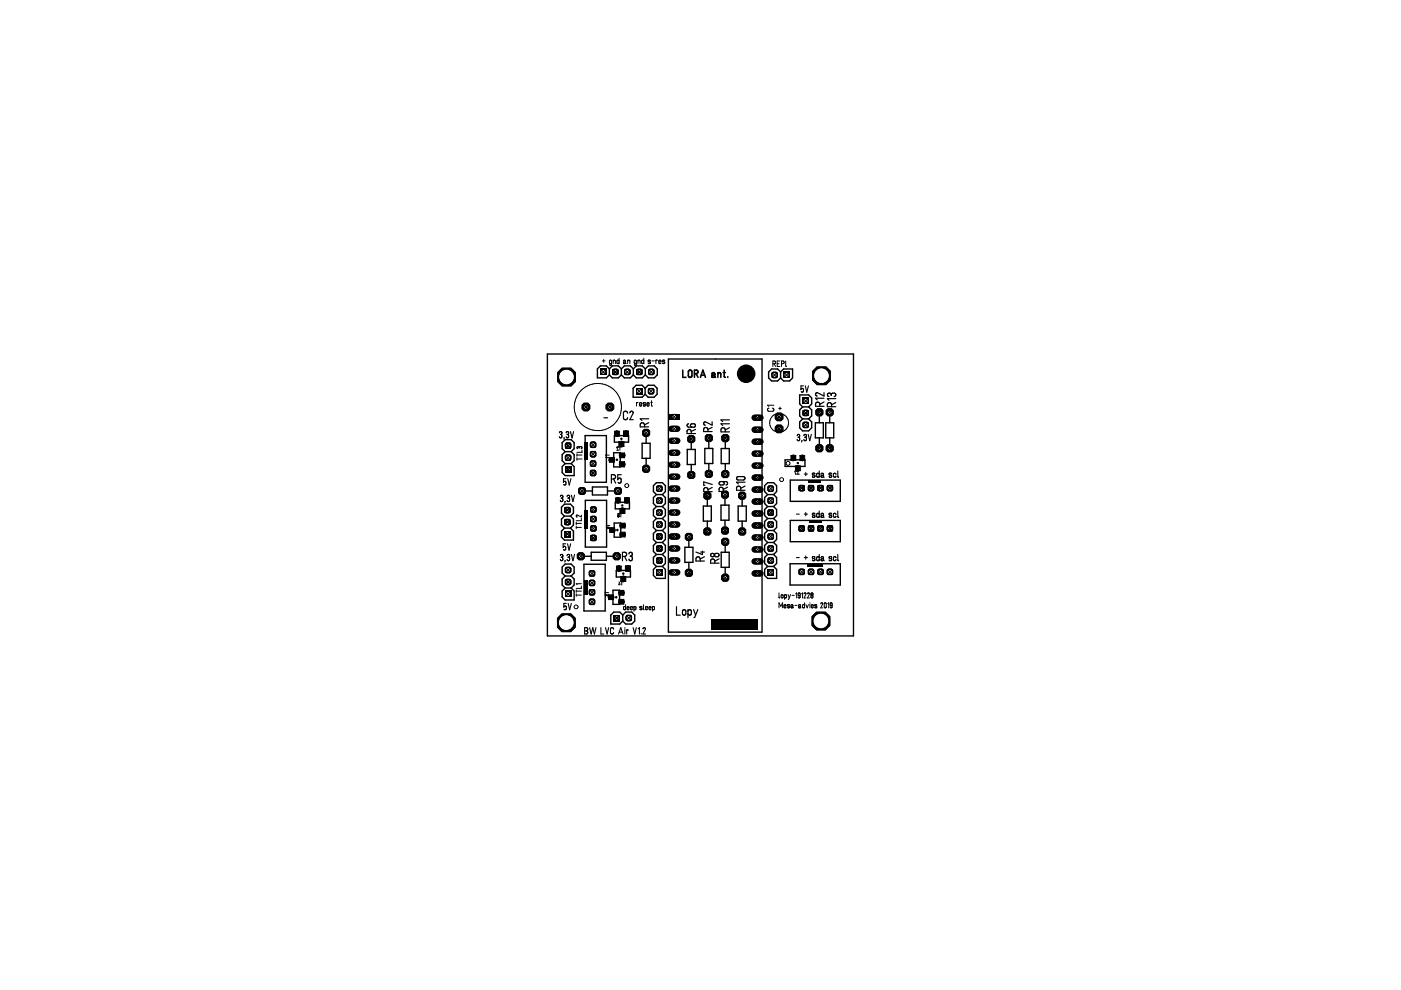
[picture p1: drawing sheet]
<svg xmlns="http://www.w3.org/2000/svg" width="297mm" height="210mm" viewBox="0 0 297 210" stroke-linecap="round" stroke-linejoin="round" font-family="sans-serif">
<g fill="#000">
<path d="M118.1 79l1-1h2l1 1v1.9l-1 1h-2l-1-1zM127.2 78.1h1.4v1.4h-1.4zM130.1 78.1h.7l.4 .4v.7l-.4 .3h-.7l-.3-.3v-.7zM132.7 78.1h.7l.3 .4v.7l-.3 .3h-.7l-.4-.3v-.7zM135.2 78.1h.7l.3 .4v.7l-.3 .3h-.7l-.3-.3v-.7zM137.4 78.5l.3-.4h.8l.3 .4v.7l-.3 .3h-.8l-.3-.3zM163.9 78.8h.7l.3 .3v.8l-.3 .3h-.7l-.4-.3v-.8zM172.2 78.7l1-1h2l1 1v2l-1 1h-2l-1-1zM119.8 98.9h1.4v1.4h-1.4zM120.1 93.8h.7l.4 .3v.7l-.4 .4h-.7l-.3-.4v-.7zM119.8 96.7l.3-.4h.7l.4 .4v.7l-.4 .3h-.7l-.3-.3zM124 93.9h.7v3.7h-.7z"/>
<path d="M123.3 85.9l.5-.5h.9l.4 .5v.8l-.4 .5h-.9l-.5-.5zM125.4 95.6h.7l.3 .3v.8l-.3 .3h-.7l-.3-.3v-.8zM125.1 97.9l.3-.3h.7l.3 .3v.8l-.3 .3h-.7l-.3-.3zM125.1 93.9l.3-.3h.7l.3 .3v.8l-.3 .3h-.7l-.3-.3zM128.4 85.9l.5-.5h.9l.4 .5v.8l-.4 .5h-.9l-.5-.5zM134.8 82.3h1.4v1.4h-1.4zM136.6 98.6h.8l.4 .4v.8l-.4 .4h-.8l-.5-.4v-.8zM136.1 91.4l.5-.5h.8l.4 .5v.8l-.4 .4h-.8l-.5-.4zM137.4 82.6l.3-.3h.7l.3 .3v.7l-.3 .4h-.7l-.3-.4zM141.7 87.7h2.5v1.3h-2.5zM145.7 92.7l.4-.5h.9l.4 .5v.8l-.4 .4h-.9l-.4-.4zM149.4 92.5l.5-.5h.8l.4 .5v.8l-.4 .4h-.8l-.5-.4z"/>
<path d="M152.9 92.5l.5-.4h.8l.4 .4v.8l-.4 .4h-.8l-.5-.4zM164.3 90.5l.4-.5h.9l.5 .5v.9l-.5 .4h-.9l-.4-.4zM164.3 87.9l.4-.4h.9l.5 .4v.9l-.5 .5h-.9l-.4-.5zM166.1 78.8h1.4v1.4h-1.4zM170.1 89.7l.4-.3h.7l.3 .3v.7l-.3 .4h-.7l-.4-.4zM170.5 86.8h.7l.3 .4v.7l-.3 .3h-.7l-.4-.3v-.7zM170.1 84.3h1.4v1.4h-1.4zM172.9 87l.4-.4h.8l.5 .4v.8l-.5 .5h-.8l-.4-.5zM172.9 94.6l.4-.4h.8l.5 .4v.9l-.5 .4h-.8l-.4-.4zM175.5 86.6h.8l.5 .4v.8l-.5 .5h-.8l-.4-.5v-.8zM175.5 94.2h.8l.5 .4v.9l-.5 .4h-.8l-.4-.4v-.9zM119.6 112.5h1.4v1.4h-1.4z"/>
<path d="M119.6 107.8l.4-.3h.7l.3 .3v.7l-.3 .4h-.7l-.4-.4zM119.6 110.3l.4-.3h.7l.3 .3v.8l-.3 .3h-.7l-.4-.3zM122.3 117.5l.4-.4h.9l.4 .4v.9l-.4 .4h-.9l-.4-.4zM122.6 103.7l.4-.4h.8l.4 .4v.8l-.4 .4h-.8l-.4-.4zM124 108.1h.7v4h-.7zM125.4 99.6h.7l.3 .3v.7l-.3 .4h-.7l-.3-.4v-.7zM125.5 109.3h.7l.3 .4v.7l-.3 .3h-.7l-.4-.3v-.7zM125.1 111.7l.4-.4h.7l.3 .4v.7l-.3 .3h-.7l-.4-.3zM125.5 113.3h.7l.3 .4v.7l-.3 .3h-.7l-.4-.3v-.7zM125.1 107.7l.4-.4h.7l.3 .4v.7l-.3 .3h-.7l-.4-.3zM129.9 117.5l.4-.4h.9l.4 .4v.9l-.4 .4h-.9l-.4-.4zM130.2 103.7l.4-.4h.8l.5 .4v.8l-.5 .4h-.8l-.4-.4z"/>
<path d="M139.1 103.2l.3-.3h.8l.3 .3v.7l-.3 .4h-.8l-.3-.4zM139.4 105.4h.8l.3 .4v.7l-.3 .3h-.8l-.3-.3v-.7zM139.1 108.3l.3-.3h.8l.3 .3v.7l-.3 .4h-.8l-.3-.4zM139.1 110.8l.3-.3h.8l.3 .3v.8l-.3 .3h-.8l-.3-.3zM139.4 113.1h.8l.3 .3v.7l-.3 .3h-.8l-.3-.3v-.7zM139.4 115.6h.8l.3 .3v.7l-.3 .4h-.8l-.3-.4v-.7zM139.4 118.1h.8l.3 .4v.7l-.3 .3h-.8l-.3-.3v-.7zM145.6 113h.9l.4 .4v.9l-.4 .4h-.9l-.4-.4v-.9zM146.1 99.9h.9l.4 .4v.8l-.4 .5h-.9l-.4-.5v-.8zM149.5 104.2h.9l.4 .5v.8l-.4 .4h-.9l-.4-.4v-.8zM149.1 112.3l.4-.5h.9l.4 .5v.8l-.4 .4h-.9l-.4-.4zM149.4 100.1l.5-.5h.8l.4 .5v.8l-.4 .4h-.8l-.5-.4z"/>
<path d="M152.9 114.4l.4-.4h.9l.4 .4v.9l-.4 .4h-.9l-.4-.4zM153.3 111.7h.8l.5 .4v.8l-.5 .4h-.8l-.4-.4v-.8zM153.3 104h.8l.5 .5v.8l-.5 .4h-.8l-.4-.4v-.8zM152.9 100.1l.5-.4h.8l.4 .4v.8l-.4 .5h-.8l-.5-.5zM156.9 104.2h.9l.4 .5v.8l-.4 .4h-.9l-.4-.4v-.8zM156.5 112.3l.4-.5h.9l.4 .5v.8l-.4 .4h-.9l-.4-.4zM162.7 103.2l.3-.3h.7l.4 .3v.7l-.4 .4h-.7l-.3-.4zM163 105.4h.7l.4 .4v.7l-.4 .3h-.7l-.3-.3v-.7zM162.7 108.3l.3-.3h.7l.4 .3v.7l-.4 .4h-.7l-.3-.4zM162.7 110.8l.3-.3h.7l.4 .3v.8l-.4 .3h-.7l-.3-.3zM163 113.1h.7l.4 .3v.7l-.4 .3h-.7l-.3-.3v-.7zM162.7 115.9l.3-.3h.7l.4 .3v.7l-.4 .4h-.7l-.3-.4z"/>
<path d="M163 118.1h.7l.4 .4v.7l-.4 .3h-.7l-.3-.3v-.7zM169.3 103.1l.3-.3h.7l.4 .3v.8l-.4 .3h-.7l-.3-.3zM169.3 111.7l.3-.4h.7l.4 .4v.7l-.4 .3h-.7l-.3-.3zM171.2 119.6h3.3v.5h-3.3zM171.2 101.9h2.8v.4h-2.8zM171.3 103.1l.3-.3h.7l.4 .3v.8l-.4 .3h-.7l-.3-.3zM171.3 111.7l.3-.4h.7l.4 .4v.7l-.4 .3h-.7l-.3-.3zM171.5 110.3h2.7v.5h-2.7zM173.3 103.1l.3-.3h.7l.4 .3v.8l-.4 .3h-.7l-.3-.3zM173.3 111.7l.3-.4h.7l.4 .4v.7l-.4 .3h-.7l-.3-.3zM175.3 103.1l.3-.3h.7l.4 .3v.8l-.4 .3h-.7l-.3-.3zM175.3 111.7l.3-.4h.7l.4 .4v.7l-.4 .3h-.7l-.3-.3z"/>
<path d="M119.8 125.2h1.4v1.4h-1.4zM120.1 120.2h.7l.4 .3v.7l-.4 .4h-.7l-.3-.4v-.7zM119.8 123l.3-.3h.7l.4 .3v.8l-.4 .3h-.7l-.3-.3zM118.1 131l1-1h2l1 1v2l-1 1h-2l-1-1zM124 123.1h.7v3h-.7zM125.2 122.9h.7l.3 .3v.8l-.3 .3h-.7l-.4-.3v-.8zM125.2 124.9h.7l.3 .3v.7l-.3 .4h-.7l-.4-.4v-.7zM125.2 126.9h.7l.3 .3v.8l-.3 .3h-.7l-.4-.3v-.8zM124.8 121.2l.4-.3h.7l.3 .3v.7l-.3 .4h-.7l-.4-.4zM130.1 130.3h1.4v1.4h-1.4zM132.9 130.3h.8l.3 .4v.7l-.3 .3h-.8l-.3-.3v-.7zM139.1 120.7h1.4v1.4h-1.4z"/>
<path d="M145.6 120.6h.9l.4 .4v.9l-.4 .4h-.9l-.4-.4v-.9zM152.9 122.1l.4-.5h.9l.4 .5v.8l-.4 .4h-.9l-.4-.4zM150.9 131.3h9.8v2.2h-9.8zM162.7 120.7h1.4v1.4h-1.4zM169.6 120.5h.7l.4 .4v.7l-.4 .3h-.7l-.3-.3v-.7zM171.3 120.9l.3-.4h.7l.4 .4v.7l-.4 .3h-.7l-.3-.3zM173.6 120.5h.7l.4 .4v.7l-.4 .3h-.7l-.3-.3v-.7zM175.3 120.9l.3-.4h.7l.4 .4v.7l-.4 .3h-.7l-.3-.3zM172.1 130.7l1-1h1.9l1 1v2l-1 1h-1.9l-1-1z"/>
<circle cx="158.2" cy="79.2" r="1.97"/>
<circle cx="130.8" cy="97.5" r=".26"/>
<circle cx="131.8" cy="93" r=".26"/>
<circle cx="167.1" cy="98.2" r=".49"/>
<circle cx="169.2" cy="98.2" r=".26"/>
<circle cx="130.9" cy="112.4" r=".27"/>
<circle cx="131.9" cy="107.2" r=".26"/>
<circle cx="132.9" cy="103" r=".49"/>
<circle cx="165.7" cy="101.7" r=".49"/>
<circle cx="122.1" cy="128.7" r=".49"/>
<circle cx="130.7" cy="126.6" r=".26"/>
<circle cx="132.2" cy="121.6" r=".27"/>
</g>
<g fill="#000">
<path d="M129.2 97.1l.7-.1a.51 .51 0 0 1 .5 .5 .51 .51 0 0 1-.5 .5l-.7-.1-.2-.3z" fill-rule="evenodd"/>
<path d="M129.2 97.1l.7-.1a.51 .51 0 0 1 .5 .5 .51 .51 0 0 1-.5 .5l-.7-.1-.2-.3z" fill-rule="evenodd"/>
<path d="M130.5 91.4l.2-.2 .5 .2 .1 .7a.51 .51 0 0 1-.5 .5 .51 .51 0 0 1-.5-.5z" fill-rule="evenodd"/>
<path d="M130.5 91.4l.2-.2 .5 .2 .1 .7a.51 .51 0 0 1-.5 .5 .51 .51 0 0 1-.5-.5z" fill-rule="evenodd"/>
<path d="M131.4 98.1l.7-.2a.51 .51 0 0 1 .5 .5 .51 .51 0 0 1-.5 .6l-.7-.2-.2-.3z" fill-rule="evenodd"/>
<path d="M131.4 96.2l.7-.2a.51 .51 0 0 1 .5 .5 .51 .51 0 0 1-.5 .5l-.7-.1-.2-.3z" fill-rule="evenodd"/>
<path d="M131.4 98.1l.7-.2a.51 .51 0 0 1 .5 .5 .51 .51 0 0 1-.5 .6l-.7-.2-.2-.3z" fill-rule="evenodd"/>
<path d="M131.4 96.2l.7-.2a.51 .51 0 0 1 .5 .5 .51 .51 0 0 1-.5 .5l-.7-.1-.2-.3z" fill-rule="evenodd"/>
<path d="M131.4 93.6l.3-.1 .4 .1 .2 .7a.51 .51 0 0 1-.5 .5 .51 .51 0 0 1-.5-.5z" fill-rule="evenodd"/>
<path d="M131.4 93.6l.3-.1 .4 .1 .2 .7a.51 .51 0 0 1-.5 .5 .51 .51 0 0 1-.5-.5z" fill-rule="evenodd"/>
<path d="M132.4 91.4l.2-.2 .5 .2 .1 .7a.51 .51 0 0 1-.5 .5 .51 .51 0 0 1-.5-.5z" fill-rule="evenodd"/>
<path d="M132.4 91.4l.2-.2 .5 .2 .1 .7a.51 .51 0 0 1-.5 .5 .51 .51 0 0 1-.5-.5z" fill-rule="evenodd"/>
<path d="M141.9 98.1l.4-.2h1.3a.64 .64 0 0 1 .6 .6 .64 .64 0 0 1-.6 .7l-1.5-.1-.4-.5z" fill-rule="evenodd"/>
<path d="M141.9 95.5l.4-.1h1.3a.64 .64 0 0 1 .6 .6 .64 .64 0 0 1-.6 .6h-1.5l-.4-.5z" fill-rule="evenodd"/>
<path d="M141.9 93.1l.4-.3h1.3a.64 .64 0 0 1 .6 .7 .64 .64 0 0 1-.6 .6l-1.5-.1-.4-.4z" fill-rule="evenodd"/>
<path d="M141.9 90.5l.4-.2h1.3a.64 .64 0 0 1 .6 .6 .64 .64 0 0 1-.6 .6h-1.5l-.4-.5z" fill-rule="evenodd"/>
<path d="M141.9 98.1l.4-.2h1.3a.64 .64 0 0 1 .6 .6 .64 .64 0 0 1-.6 .7l-1.5-.1-.4-.5z" fill-rule="evenodd"/>
<path d="M141.9 95.5l.4-.1h1.3a.64 .64 0 0 1 .6 .6 .64 .64 0 0 1-.6 .6h-1.5l-.4-.5z" fill-rule="evenodd"/>
<path d="M141.9 93.1l.4-.3h1.3a.64 .64 0 0 1 .6 .7 .64 .64 0 0 1-.6 .6l-1.5-.1-.4-.4z" fill-rule="evenodd"/>
<path d="M141.9 90.5l.4-.2h1.3a.64 .64 0 0 1 .6 .6 .64 .64 0 0 1-.6 .6h-1.5l-.4-.5z" fill-rule="evenodd"/>
<path d="M159.5 88.2l.4-.3h1.3a.64 .64 0 0 1 .7 .7 .64 .64 0 0 1-.7 .6l-1.5-.1-.3-.4z" fill-rule="evenodd"/>
<path d="M159.6 90.6l1.6-.1a.64 .64 0 0 1 .7 .6 .64 .64 0 0 1-.7 .6h-1.2a.63 .63 0 0 1-.6-.4 .63 .63 0 0 1 .2-.7z" fill-rule="evenodd"/>
<path d="M159.5 93.3l.4-.3h1.3a.63 .63 0 0 1 .7 .6 .63 .63 0 0 1-.7 .7l-1.5-.1-.3-.5z" fill-rule="evenodd"/>
<path d="M159.5 95.8l.4-.3h1.3a.64 .64 0 0 1 .7 .7 .64 .64 0 0 1-.7 .6h-1.5l-.3-.5z" fill-rule="evenodd"/>
<path d="M159.6 98.3l.3-.2h1.3a.64 .64 0 0 1 .7 .6 .64 .64 0 0 1-.7 .7l-1.5-.1-.3-.5z" fill-rule="evenodd"/>
<path d="M159.5 88.2l.4-.3h1.3a.64 .64 0 0 1 .7 .7 .64 .64 0 0 1-.7 .6l-1.5-.1-.3-.4z" fill-rule="evenodd"/>
<path d="M159.6 90.6l1.6-.1a.64 .64 0 0 1 .7 .6 .64 .64 0 0 1-.7 .6h-1.2a.63 .63 0 0 1-.6-.4 .63 .63 0 0 1 .2-.7z" fill-rule="evenodd"/>
<path d="M159.5 93.3l.4-.3h1.3a.63 .63 0 0 1 .7 .6 .63 .63 0 0 1-.7 .7l-1.5-.1-.3-.5z" fill-rule="evenodd"/>
<path d="M159.5 95.8l.4-.3h1.3a.64 .64 0 0 1 .7 .7 .64 .64 0 0 1-.7 .6h-1.5l-.3-.5z" fill-rule="evenodd"/>
<path d="M159.6 98.3l.3-.2h1.3a.64 .64 0 0 1 .7 .6 .64 .64 0 0 1-.7 .7l-1.5-.1-.3-.5z" fill-rule="evenodd"/>
<path d="M167.9 96.5l.2-.1 .5 .1 .1 .8a.51 .51 0 0 1-.5 .5 .51 .51 0 0 1-.5-.5z" fill-rule="evenodd"/>
<path d="M167.9 96.5l.2-.1 .5 .1 .1 .8a.51 .51 0 0 1-.5 .5 .51 .51 0 0 1-.5-.5z" fill-rule="evenodd"/>
<path d="M168.8 98.7l.3-.1 .4 .1 .2 .8a.51 .51 0 0 1-.5 .5 .51 .51 0 0 1-.5-.5z" fill-rule="evenodd"/>
<path d="M168.8 98.7l.3-.1 .4 .1 .2 .8a.51 .51 0 0 1-.5 .5 .51 .51 0 0 1-.5-.5z" fill-rule="evenodd"/>
<path d="M169.8 96.5l.2-.1 .5 .1 .1 .8a.51 .51 0 0 1-.5 .5 .51 .51 0 0 1-.5-.5z" fill-rule="evenodd"/>
<path d="M169.8 96.5l.2-.1 .5 .1 .1 .8a.51 .51 0 0 1-.5 .5 .51 .51 0 0 1-.5-.5z" fill-rule="evenodd"/>
<path d="M129.3 112l.7-.1a.51 .51 0 0 1 .5 .5 .51 .51 0 0 1-.5 .5l-.7-.1-.2-.3z" fill-rule="evenodd"/>
<path d="M129.3 112l.7-.1a.51 .51 0 0 1 .5 .5 .51 .51 0 0 1-.5 .5l-.7-.1-.2-.3z" fill-rule="evenodd"/>
<path d="M130.6 105.5l.3-.1 .5 .1 .1 .8a.51 .51 0 0 1-.5 .5 .51 .51 0 0 1-.5-.5z" fill-rule="evenodd"/>
<path d="M130.6 105.5l.3-.1 .5 .1 .1 .8a.51 .51 0 0 1-.5 .5 .51 .51 0 0 1-.5-.5z" fill-rule="evenodd"/>
<path d="M131.5 113l.7-.2a.51 .51 0 0 1 .5 .5 .51 .51 0 0 1-.5 .6l-.7-.2-.2-.3z" fill-rule="evenodd"/>
<path d="M131.5 111.1l.7-.2a.51 .51 0 0 1 .5 .5 .51 .51 0 0 1-.5 .6l-.7-.2-.2-.3z" fill-rule="evenodd"/>
<path d="M131.5 113l.7-.2a.51 .51 0 0 1 .5 .5 .51 .51 0 0 1-.5 .6l-.7-.2-.2-.3z" fill-rule="evenodd"/>
<path d="M131.5 111.1l.7-.2a.51 .51 0 0 1 .5 .5 .51 .51 0 0 1-.5 .6l-.7-.2-.2-.3z" fill-rule="evenodd"/>
<path d="M131.6 107.7l.3-.1 .4 .1 .2 .8a.51 .51 0 0 1-.5 .5 .51 .51 0 0 1-.6-.5z" fill-rule="evenodd"/>
<path d="M131.6 107.7l.3-.1 .4 .1 .2 .8a.51 .51 0 0 1-.5 .5 .51 .51 0 0 1-.6-.5z" fill-rule="evenodd"/>
<path d="M132.5 105.5l.3-.1 .5 .1 .1 .8a.51 .51 0 0 1-.5 .5 .51 .51 0 0 1-.5-.5z" fill-rule="evenodd"/>
<path d="M132.5 105.5l.3-.1 .5 .1 .1 .8a.51 .51 0 0 1-.5 .5 .51 .51 0 0 1-.5-.5z" fill-rule="evenodd"/>
<path d="M141.9 118.4l.4-.2h1.3a.64 .64 0 0 1 .6 .6 .64 .64 0 0 1-.6 .7l-1.5-.1-.4-.5z" fill-rule="evenodd"/>
<path d="M141.9 115.9l.4-.2h1.3a.64 .64 0 0 1 .6 .6 .64 .64 0 0 1-.6 .6h-1.5l-.4-.5z" fill-rule="evenodd"/>
<path d="M141.9 113.3l.4-.2h1.3a.63 .63 0 0 1 .6 .6 .63 .63 0 0 1-.6 .7l-1.5-.1-.4-.4z" fill-rule="evenodd"/>
<path d="M141.9 110.8l.4-.2h1.3a.64 .64 0 0 1 .6 .6 .64 .64 0 0 1-.6 .6h-1.5l-.4-.5z" fill-rule="evenodd"/>
<path d="M141.9 108.2l.4-.2h1.3a.64 .64 0 0 1 .6 .7 .64 .64 0 0 1-.6 .6l-1.5-.1-.4-.4z" fill-rule="evenodd"/>
<path d="M141.9 100.6l.4-.2h1.3a.63 .63 0 0 1 .6 .7 .63 .63 0 0 1-.6 .6l-1.5-.1-.4-.4z" fill-rule="evenodd"/>
<path d="M141.9 105.7l.4-.2h1.3a.64 .64 0 0 1 .6 .6 .64 .64 0 0 1-.6 .7l-1.5-.1-.4-.5z" fill-rule="evenodd"/>
<path d="M141.9 103.2l.4-.2h1.3a.64 .64 0 0 1 .6 .6 .64 .64 0 0 1-.6 .6h-1.5l-.4-.5z" fill-rule="evenodd"/>
<path d="M141.9 118.4l.4-.2h1.3a.64 .64 0 0 1 .6 .6 .64 .64 0 0 1-.6 .7l-1.5-.1-.4-.5z" fill-rule="evenodd"/>
<path d="M141.9 115.9l.4-.2h1.3a.64 .64 0 0 1 .6 .6 .64 .64 0 0 1-.6 .6h-1.5l-.4-.5z" fill-rule="evenodd"/>
<path d="M141.9 113.3l.4-.2h1.3a.63 .63 0 0 1 .6 .6 .63 .63 0 0 1-.6 .7l-1.5-.1-.4-.4z" fill-rule="evenodd"/>
<path d="M141.9 110.8l.4-.2h1.3a.64 .64 0 0 1 .6 .6 .64 .64 0 0 1-.6 .6h-1.5l-.4-.5z" fill-rule="evenodd"/>
<path d="M141.9 108.2l.4-.2h1.3a.64 .64 0 0 1 .6 .7 .64 .64 0 0 1-.6 .6l-1.5-.1-.4-.4z" fill-rule="evenodd"/>
<path d="M141.9 100.6l.4-.2h1.3a.63 .63 0 0 1 .6 .7 .63 .63 0 0 1-.6 .6l-1.5-.1-.4-.4z" fill-rule="evenodd"/>
<path d="M141.9 105.7l.4-.2h1.3a.64 .64 0 0 1 .6 .6 .64 .64 0 0 1-.6 .7l-1.5-.1-.4-.5z" fill-rule="evenodd"/>
<path d="M141.9 103.2l.4-.2h1.3a.64 .64 0 0 1 .6 .6 .64 .64 0 0 1-.6 .6h-1.5l-.4-.5z" fill-rule="evenodd"/>
<path d="M159.5 100.9l.4-.3h1.3a.64 .64 0 0 1 .7 .7 .64 .64 0 0 1-.7 .6l-1.5-.1-.3-.4z" fill-rule="evenodd"/>
<path d="M159.6 103.3l1.6-.1a.64 .64 0 0 1 .7 .6 .64 .64 0 0 1-.7 .6h-1.2a.63 .63 0 0 1-.6-.4 .63 .63 0 0 1 .2-.7z" fill-rule="evenodd"/>
<path d="M159.5 106l.4-.3h1.3a.63 .63 0 0 1 .7 .6 .63 .63 0 0 1-.7 .7l-1.5-.1-.3-.5z" fill-rule="evenodd"/>
<path d="M159.5 100.9l.4-.3h1.3a.64 .64 0 0 1 .7 .7 .64 .64 0 0 1-.7 .6l-1.5-.1-.3-.4z" fill-rule="evenodd"/>
<path d="M159.6 103.3l1.6-.1a.64 .64 0 0 1 .7 .6 .64 .64 0 0 1-.7 .6h-1.2a.63 .63 0 0 1-.6-.4 .63 .63 0 0 1 .2-.7z" fill-rule="evenodd"/>
<path d="M159.5 106l.4-.3h1.3a.63 .63 0 0 1 .7 .6 .63 .63 0 0 1-.7 .7l-1.5-.1-.3-.5z" fill-rule="evenodd"/>
<path d="M159.5 108.5l.4-.3h1.3a.64 .64 0 0 1 .7 .7 .64 .64 0 0 1-.7 .6h-1.5l-.3-.5z" fill-rule="evenodd"/>
<path d="M159.6 111l.3-.2h1.3a.64 .64 0 0 1 .7 .6 .64 .64 0 0 1-.7 .7l-1.5-.1-.3-.5z" fill-rule="evenodd"/>
<path d="M159.5 113.6l.4-.3h1.3a.64 .64 0 0 1 .7 .7 .64 .64 0 0 1-.7 .6l-1.5-.1-.3-.4z" fill-rule="evenodd"/>
<path d="M159.6 116l1.6-.1a.64 .64 0 0 1 .7 .6 .64 .64 0 0 1-.7 .6h-1.2a.63 .63 0 0 1-.6-.4 .63 .63 0 0 1 .2-.7z" fill-rule="evenodd"/>
<path d="M159.5 118.7l.4-.3h1.3a.63 .63 0 0 1 .7 .6 .63 .63 0 0 1-.7 .7l-1.5-.1-.3-.5z" fill-rule="evenodd"/>
<path d="M159.5 108.5l.4-.3h1.3a.64 .64 0 0 1 .7 .7 .64 .64 0 0 1-.7 .6h-1.5l-.3-.5z" fill-rule="evenodd"/>
<path d="M159.6 111l.3-.2h1.3a.64 .64 0 0 1 .7 .6 .64 .64 0 0 1-.7 .7l-1.5-.1-.3-.5z" fill-rule="evenodd"/>
<path d="M159.5 113.6l.4-.3h1.3a.64 .64 0 0 1 .7 .7 .64 .64 0 0 1-.7 .6l-1.5-.1-.3-.4z" fill-rule="evenodd"/>
<path d="M159.6 116l1.6-.1a.64 .64 0 0 1 .7 .6 .64 .64 0 0 1-.7 .6h-1.2a.63 .63 0 0 1-.6-.4 .63 .63 0 0 1 .2-.7z" fill-rule="evenodd"/>
<path d="M159.5 118.7l.4-.3h1.3a.63 .63 0 0 1 .7 .6 .63 .63 0 0 1-.7 .7l-1.5-.1-.3-.5z" fill-rule="evenodd"/>
<path d="M129 126.3l.8-.2a.51 .51 0 0 1 .5 .5 .51 .51 0 0 1-.5 .5l-.8-.1-.1-.3z" fill-rule="evenodd"/>
<path d="M129 126.3l.8-.2a.51 .51 0 0 1 .5 .5 .51 .51 0 0 1-.5 .5l-.8-.1-.1-.3z" fill-rule="evenodd"/>
<path d="M131.2 127.2l.8-.1a.51 .51 0 0 1 .5 .5 .51 .51 0 0 1-.5 .5l-.8-.1-.1-.3z" fill-rule="evenodd"/>
<path d="M131.2 125.3l.8-.1a.51 .51 0 0 1 .5 .5 .51 .51 0 0 1-.5 .5l-.8-.2-.1-.2z" fill-rule="evenodd"/>
<path d="M131.2 127.2l.8-.1a.51 .51 0 0 1 .5 .5 .51 .51 0 0 1-.5 .5l-.8-.1-.1-.3z" fill-rule="evenodd"/>
<path d="M131.2 125.3l.8-.1a.51 .51 0 0 1 .5 .5 .51 .51 0 0 1-.5 .5l-.8-.2-.1-.2z" fill-rule="evenodd"/>
<path d="M130.9 120l.2-.2 .5 .2 .1 .7a.51 .51 0 0 1-.5 .5 .51 .51 0 0 1-.5-.5z" fill-rule="evenodd"/>
<path d="M130.9 120l.2-.2 .5 .2 .1 .7a.51 .51 0 0 1-.5 .5 .51 .51 0 0 1-.5-.5z" fill-rule="evenodd"/>
<path d="M131.8 122.2l.3-.2 .4 .2 .2 .7a.51 .51 0 0 1-.5 .5 .51 .51 0 0 1-.5-.5z" fill-rule="evenodd"/>
<path d="M131.8 122.2l.3-.2 .4 .2 .2 .7a.51 .51 0 0 1-.5 .5 .51 .51 0 0 1-.5-.5z" fill-rule="evenodd"/>
<path d="M132.8 120l.2-.2 .5 .2 .1 .7a.51 .51 0 0 1-.5 .5 .51 .51 0 0 1-.5-.5z" fill-rule="evenodd"/>
<path d="M132.8 120l.2-.2 .5 .2 .1 .7a.51 .51 0 0 1-.5 .5 .51 .51 0 0 1-.5-.5z" fill-rule="evenodd"/>
<path d="M141.9 120.9l.4-.2h1.3a.63 .63 0 0 1 .6 .7 .63 .63 0 0 1-.6 .6l-1.5-.1-.4-.4z" fill-rule="evenodd"/>
<path d="M141.9 120.9l.4-.2h1.3a.63 .63 0 0 1 .6 .7 .63 .63 0 0 1-.6 .6l-1.5-.1-.4-.4z" fill-rule="evenodd"/>
<path d="M159.6 121.1l1.6-.2a.64 .64 0 0 1 .7 .7 .64 .64 0 0 1-.7 .6h-1.2a.63 .63 0 0 1-.6-.4 .63 .63 0 0 1 .2-.7z" fill-rule="evenodd"/>
<path d="M159.6 121.1l1.6-.2a.64 .64 0 0 1 .7 .7 .64 .64 0 0 1-.7 .6h-1.2a.63 .63 0 0 1-.6-.4 .63 .63 0 0 1 .2-.7z" fill-rule="evenodd"/>
</g>
<g fill="none" stroke="#000" stroke-width=".21">
<path d="M127.7 76.5h.6M128 76.2v.6M129.7 77l-.2 .1-.3-.1v-.5l.2-.2 .3 .2v.8l-.2 .1-.3-.1M130 76.5l.2-.2 .2 .1 .1 .7M130 76.3v.8M131.3 75.9v1.2M131.3 76.6l-.2-.3-.3 .3v.4l.2 .1 .3-.2M132.2 76.6l.2-.3 .2 .2v.5l-.3 .1-.1-.3 .4-.2M132.6 77l.2 .1M133.1 76.6l.2-.3 .2 .1v.7M133.1 76.3v.8M134.9 77l-.2 .1-.2-.1v-.5l.1-.2 .3 .2v.8l-.2 .1-.2-.1"/>
<path d="M135.3 76.5l.1-.2 .3 .1v.7M135.3 76.3v.8M136.5 76.5l-.3-.2-.2 .3 .1 .4 .2 .1 .2-.1M136.5 75.9v1.2M137.9 76.5l-.1-.2h-.3l-.1 .3a.35 .35 0 0 1 .4 .5h-.2l-.2-.2M138.2 76.5h.5M139.1 76.3v.8M139.1 76.4v.1M139.4 76.4h-.3M139.7 76.7h.4l-.1-.3h-.3v.5l.2 .2 .2-.2M140.9 76.5l-.1-.2-.3 .2 .4 .4a.24 .24 0 0 1-.2 .2 .24 .24 0 0 1-.2-.2M163.9 77.1h.2"/>
<path d="M164.1 77.1a.29 .29 0 0 0 .3-.2 .29 .29 0 0 0-.1-.4h-.4v1.2M164.1 77.1l.3 .6M164.8 77.1h.4M165.4 76.5h-.6v1.2h.6M165.7 77.1h.3a.29 .29 0 0 0 .3-.2 .29 .29 0 0 0-.2-.4h-.4v1.2M166.6 76.5v1l.2 .2M122.3 96.2v.6M122.3 97v.6M122.3 97.3h1.1M122.3 96.5h1.1M122.8 94.8a.23 .23 0 0 0-.4-.1 .23 .23 0 0 0 .1 .4M122.8 94.8v.2"/>
<path d="M122.8 94.8a.28 .28 0 0 1 .4-.1 .28 .28 0 0 1 .1 .4h-.1M122.8 94.8v.1M123.4 95.4v.5h-1.1M128.5 96.3v.4M128.5 96.5h.7M128.6 96.9l-.1 .1h.7M130.9 94.8l-.1 .1 .3 .6h-.3M130.9 94.8l.2 .1M130.9 94.8h.1M131.3 94.8h.3M131.4 94.8v.7M135 85.3v.8"/>
<path d="M135.3 85.4h-.3M135.6 85.7h.5a.26 .26 0 0 0-.2-.3 .26 .26 0 0 0-.3 .2v.4l.3 .1 .1-.2M136.8 85.5l-.1-.2-.3 .2v.2h.4a.23 .23 0 0 1-.1 .4 .23 .23 0 0 1-.3-.2M137.2 85.7h.4a.26 .26 0 0 0-.1-.3 .26 .26 0 0 0-.3 .2v.3a.24 .24 0 0 0 .2 .2 .24 .24 0 0 0 .2-.2M138 85.3h.3M138.1 84.9v1l.2 .2M163 86.5a.34 .34 0 0 0-.3 .4 .34 .34 0 0 0 .3 .3h.7a.34 .34 0 0 0 .4-.3 .34 .34 0 0 0-.4-.4M164.1 85.9h-1.4l.3 .3M165.1 86.6h.6M165.4 86.3v.6M169 99.9h.3M169.2 99.9v.7"/>
<path d="M122.2 110.7v.6M122.2 111.5v.6M122.2 111.8h1.1M122.2 111h1.1M123.3 109.2v.4l-1-.4-.1 .3 .2 .1M123.3 109.9v.5h-1.1M128.6 111.2v.4M128.6 111.4h.7M129.2 111.8l.1 .1M129.3 112l-.4 .1-.1-.2 .2-.1h-.4v.3M129.3 111.9v.1M131 109v.1"/>
<path d="M131 108.9v.1M131 108.9l.3 .2v.4M131 108.9h.1M131.3 109.5l-.1 .1M131.3 109.3l-.2-.1-.1 .1v.2l.2 .1M131.4 108.9h.4M131.6 108.9v.7M168.8 100l-.3-.1 .2 .7M122.2 126.2h1.1M122.2 125.1v.5M122.2 125.9v.5M122.2 125.3h1.1"/>
<path d="M123.3 124.3v.5h-1.1M123.3 123.8h-1.1l.2 .2M128.3 125.5v.3M128.3 126.1v.1M128.3 125.6h.7M128.3 126.2l.1 .1 .2-.1M128.4 126l-.1 .1M128.4 126h.1M128.5 126h-.1M128.6 126.2h.1M128.6 126.1v.1M128.9 126l.1 .1"/>
<path d="M129 126.2l-.1 .1-.2-.1M129 126.1v.1M131.3 123.3l.2 .6h-.3M131.3 123.7v.4M131.7 123.3h.3M131.8 123.3v.8M132.6 128.2v1.1M132.6 128.7l-.2-.1-.2 .2 .1 .5 .3-.2M132.9 128.9h.5l-.1-.3-.4 .1v.4l.2 .2 .3-.2M133.7 128.9h.4l-.1-.3h-.2l-.1 .5 .2 .2 .2-.2M134.4 128.7l.2-.1 .2 .1-.1 .6-.3-.2M134.4 128.6v1"/>
<path d="M136.1 128.7l-.1-.1h-.3v.2l.4 .1v.3l-.3 .1-.1-.2M136.4 128.2v1l.2 .1M136.9 128.9h.4l-.1-.3-.3 .1v.4l.2 .2 .2-.2M137.6 128.9h.4l-.1-.3-.3 .1v.4l.2 .2 .2-.2M138.3 128.8l.2-.2 .3 .2-.1 .5h-.3l-.1-.2M138.3 128.6v1M165.2 125.7v1l.1 .1M165.2 128.9v-1.1l.3 .8 .4-.8v1.1M165.7 126.1h.2l.2 .2-.1 .4-.1 .1-.3-.2zM166.2 128.5h.4l-.1-.3-.3 .1v.4l.2 .2 .2-.2M166.3 126.3l.2-.2 .3 .1-.1 .5-.2 .1-.2-.2M166.3 126.1v1"/>
<path d="M167.1 126.1l.2 .7M167.4 128.4l-.1-.2h-.3v.3h.3l.1 .2-.1 .2-.4-.2M167.6 126.1l-.5 1M167.7 128.4l.2-.2 .2 .1v.5M167.9 126.2h.5M168.1 128.5l-.4 .2 .1 .2 .3-.1M168.1 128.8l.1 .1M168.5 128.4h.5M168.7 125.9l.2-.2v1.1M169.3 128.4l.2-.2 .2 .2M169.7 126.1a.22 .22 0 0 1-.2 .2 .22 .22 0 0 1-.3-.1v-.3a.22 .22 0 0 1 .3-.2 .22 .22 0 0 1 .2 .2l-.1 .8-.2 .1-.2-.2M169.7 128.4l-.4 .3 .1 .2 .3-.1"/>
<path d="M169.7 128.7v.1M169.7 128.4v.4M169.7 128.8l.1 .1M169.9 125.9l.3-.2v1.1M170.5 125.9a.21 .21 0 0 1 .2-.2 .21 .21 0 0 1 .2 .2l-.4 .9h.4M170.6 128.4a.22 .22 0 0 0-.2-.2 .22 .22 0 0 0-.3 .2l.1 .5h.3l.1-.2M170.6 127.8v1.1M170.9 128.2l.2 .7 .3-.7M171.2 125.9a.22 .22 0 0 1 .2-.2 .22 .22 0 0 1 .2 .2l-.4 .9h.4M171.7 127.8v.1M171.7 128.1v.8M172 125.8h.3v.3h-.3z"/>
<path d="M172 128.5h.4l-.1-.3-.3 .1v.4l.2 .2 .2-.2M172 126.2l.4 .1-.2 .5-.3-.2zM173.2 128.4l-.1-.2h-.3v.3h.3l.1 .2-.1 .2-.4-.2M174 128l.2-.2 .2 .2-.4 .9h.5M174.9 127.8l.3 .2v.7l-.2 .2-.2-.2zM175.5 128l.2-.2v1.1M176.4 128.3a.22 .22 0 0 1-.2 .1 .22 .22 0 0 1-.2-.2v-.3l.3-.1 .1 .9-.2 .2-.2-.2"/>
<circle cx="126.8" cy="86.3" r="5"/>
<circle cx="165.2" cy="89.7" r="2"/>
</g>
<g fill="none" stroke="#000" stroke-width=".3">
<path d="M116.1 75.1h64.9v59.7h-64.9zM129.2 78.2l-.6-.6h-1.3l-.6 .6v1.9h1.9l.6-.6M129.2 79.5l.6 .6h1.3l.6-.6M129.2 78.2l.6-.6h1.3l.6 .6M129.2 78.2v1.3M131.7 79.5l.7 .6h1.2l.7-.6M131.7 78.2l.7-.6h1.2l.7 .6M131.7 78.2v1.3M134.3 78.2v1.3M134.3 79.5l.6 .6h1.3l.6-.6M134.3 78.2l.6-.6h1.3l.6 .6M136.8 78.2v1.3"/>
<path d="M136.8 78.2l.7-.6h1.2l.7 .6v1.3l-.7 .6h-1.2l-.7-.6M141.7 76.1h19.9v57.9h-19.9zM165.5 78.9l-.6-.7h-1.3l-.6 .7v1.2l.6 .7h1.3l.6-.7M165.5 78.9l.6-.7h1.9v1.9l-.6 .7h-1.3l-.6-.7M165.5 78.9v1.2M119.8 95.8l-.6-.7v-1.2l.6-.7h1.3l.6 .7v1.2l-.6 .7M119.8 98.3l-.6 .6v1.3l.6 .6h1.9v-1.9l-.6-.6M119.8 95.8l-.6 .6v1.3l.6 .6M119.8 95.8h1.3M119.8 98.3h1.3M121.1 95.8l.6 .6v1.3l-.6 .6M124.1 92.4h4.5v9.9h-4.5z"/>
<path d="M130.1 96h1.4v3h-1.4zM130.3 92.4h3v1.3h-3zM136.1 94h1.7v3.2h-1.7zM136.8 82.3l.6-.6h1.3l.6 .6v1.3l-.6 .6h-1.3l-.6-.6M136.8 82.3l-.7-.6h-1.2l-.7 .6v1.9h1.9l.7-.6M136.8 82.3v1.3M137 91.8v2.2M137 97.2v2.2M145.7 95.3h1.7v3.2h-1.7zM146.6 93.1v2.2M146.6 98.5v2.2M149.4 95.1h1.7v3.2h-1.7z"/>
<path d="M150.3 92.9v2.2M150.3 98.3v2.2M152.9 95.1h1.7v3.2h-1.7zM153.8 92.9v2.2M153.8 98.3v2.2M166.5 97.5h4.2v1.4h-4.2zM170.2 88.8l-.7 .7v1.2l.7 .7h1.2l.7-.7v-1.2l-.7-.7M170.2 86.3l-.7-.7v-1.9h1.9l.7 .7v1.2l-.7 .7M170.2 86.3l-.7 .6v1.3l.7 .6M170.2 88.8h1.2M170.2 86.3h1.2M171.4 86.3l.7 .6v1.3l-.7 .6"/>
<path d="M172.9 89.6h1.7v3.2h-1.7zM173.7 87.4v2.2M173.7 92.8v2.2M175.1 89.6h1.7v3.2h-1.7zM175.9 87.4v2.2M175.9 92.8v2.2M119.7 109.4l-.7-.6v-1.3l.7-.6h1.2l.7 .6v1.3l-.7 .6M119.7 112l-.7 .6v1.3l.7 .6h1.9v-1.9l-.7-.6M119.7 109.4l-.7 .7v1.2l.7 .7M119.7 109.4h1.2M119.7 112h1.2M120.9 109.4l.7 .7v1.2l-.7 .7"/>
<path d="M123.1 117.9h2.2M123.4 104.1h2.2M123.8 119.6h4.5v9.9h-4.5zM124.1 106.1h4.5v9.9h-4.5zM125.3 117.1h3.3v1.7h-3.3zM125.6 103.3h3.2v1.6h-3.2zM128.6 117.9h2.2M128.8 104.1h2.2M130.2 110.9h1.4v3h-1.4zM130.5 106.5h3v1.4h-3zM139.2 104.9l-.7-.7v-1.2l.7-.7h1.2l.7 .7v1.2l-.7 .7M139.2 117.6h1.2"/>
<path d="M139.2 115h1.2M139.2 109.9h1.2M139.2 112.5h1.2M139.2 107.4h1.2M139.2 104.9h1.2M139.2 104.9l-.7 .6v1.3l.7 .6M139.2 107.4l-.7 .6v1.3l.7 .6M139.2 109.9l-.7 .7v1.2l.7 .7M139.2 112.5l-.7 .6v1.3l.7 .6M139.2 115l-.7 .7v1.2l.7 .7M139.2 117.6l-.7 .6v1.3l.7 .6M140.4 104.9l.7 .6v1.3l-.7 .6"/>
<path d="M140.4 107.4l.7 .6v1.3l-.7 .6M140.4 109.9l.7 .7v1.2l-.7 .7M140.4 112.5l.7 .6v1.3l-.7 .6M140.4 115l.7 .7v1.2l-.7 .7M140.4 117.6l.7 .6v1.3l-.7 .6M145.2 116h1.7v3.2h-1.7zM146 113.8v2.2M146 119.2v2.3M149.1 107.3h1.7v3.2h-1.7zM150 105.1v2.2M150 110.5v2.2M152.9 107.1h1.7v3.2h-1.7z"/>
<path d="M152.9 117.1h1.7v3.2h-1.7zM153.7 104.9v2.2M153.7 110.3v2.2M153.8 114.9v2.2M156.5 107.3h1.7v3.2h-1.7zM157.4 105.1v2.2M157.4 110.5v2.2M162.8 104.9l-.7-.7v-1.2l.7-.7h1.2l.7 .7v1.2l-.7 .7M162.8 104.9l-.7 .6v1.3l.7 .6M162.8 107.4l-.7 .6v1.3l.7 .6M162.8 109.9l-.7 .7v1.2l.7 .7M162.8 112.5l-.7 .6v1.3l.7 .6"/>
<path d="M162.8 115l-.7 .7v1.2l.7 .7M162.8 117.6l-.7 .6v1.3l.7 .6M162.8 117.6h1.2M162.8 115h1.2M162.8 109.9h1.2M162.8 112.5h1.2M162.8 107.4h1.2M162.8 104.9h1.2M164 104.9l.7 .6v1.3l-.7 .6M164 107.4l.7 .6v1.3l-.7 .6M164 109.9l.7 .7v1.2l-.7 .7M164 112.5l.7 .6v1.3l-.7 .6"/>
<path d="M164 115l.7 .7v1.2l-.7 .7M164 117.6l.7 .6v1.3l-.7 .6M167.5 119.5h10.7v4.5h-10.7zM167.6 101.8h10.6v4.5h-10.6zM167.6 110.3h10.6v4.6h-10.6zM119.8 122.1l-.6-.6v-1.3l.6-.6h1.3l.6 .6v1.3l-.6 .6M119.8 124.7l-.6 .6v1.3l.6 .6h1.9v-1.9l-.6-.6M119.8 122.1l-.6 .7v1.2l.6 .7M119.8 122.1h1.3M119.8 124.7h1.3M121.1 122.1l.6 .7v1.2l-.6 .7M130 125.1h1.4v3h-1.4z"/>
<path d="M130.7 120.9h3v1.4h-3zM132 130.4l.7-.6h1.2l.7 .6v1.3l-.7 .6h-1.2l-.7-.6M132 130.4l-.6-.6h-1.3l-.6 .6v1.9h1.9l.6-.6M132 130.4v1.3M139.2 120.1h1.2M139.2 120.1l-.7 .6v1.3l.7 .6h1.9v-1.9l-.7-.6M153.8 120.3v2.2M162.8 120.1l-.7 .6v1.3l.7 .6h1.9v-1.9l-.7-.6M162.8 120.1h1.2"/>
</g>
<g fill="none" stroke="#000" stroke-width=".23">
<path d="M118.6 91.8l.2-.3 .3 .3M118.8 92.1h.2M119 92.1a.36 .36 0 0 1 .2 .5 .36 .36 0 0 1-.5 .2l-.1-.2M119.1 91.8h.1M119.1 91.8l-.1 .3M119.5 92.9h.2l-.2 .2M120 91.8a.3 .3 0 0 1 .4-.3 .3 .3 0 0 1 .2 .3 .3 .3 0 0 1-.3 .3M120.2 92.1h.1M120.3 92.1l.2 .2 .1 .4a.27 .27 0 0 1-.3 .1 .27 .27 0 0 1-.3-.2M120.9 91.5l.4 1.4 .3-1.4M169 92.4a.3 .3 0 0 1 .3-.3 .3 .3 0 0 1 .3 .3 .3 .3 0 0 1-.3 .3M169.2 92.7h.1"/>
<path d="M169.3 92.7l.2 .2v.4l-.3 .2-.2-.3M169.8 82.5a.27 .27 0 0 1 .3-.2 .27 .27 0 0 1 .2 .3v.5l-.4-.1M169.9 93.5h.2l-.2 .2M170.3 81.8h-.5v.8M170.4 92.4a.29 .29 0 0 1 .5-.2 .29 .29 0 0 1-.1 .5M170.6 92.7h.2M170.7 81.8l.3 1.4 .4-1.4M170.8 92.7a.39 .39 0 0 1 .2 .4 .39 .39 0 0 1-.3 .4l-.3-.3M171.3 92.1l.4 1.4 .3-1.4M173.7 99.8v1.4M177.6 99.8v1.3l.2 .1M118.8 105.3a.27 .27 0 0 1 .2-.3 .27 .27 0 0 1 .3 .2v.2l-.2 .2"/>
<path d="M118.8 117.8l.1-.2h.3l.1 .4-.1 .1M119 118.2h.2M119 105.6h.1M119.1 105.6l.2 .2v.4a.27 .27 0 0 1-.3 .1 .27 .27 0 0 1-.2-.2M119.2 118.2l.1 .5a.27 .27 0 0 1-.3 .2 .27 .27 0 0 1-.2-.3M119.5 102.2a.27 .27 0 0 1 .3-.2 .27 .27 0 0 1 .2 .3l-.1 .5-.4-.1M119.7 118.9h.2l-.2 .3M119.7 106.3h.2l-.2 .3M120 115.3h-.6v.8a.28 .28 0 0 1 .3-.3 .28 .28 0 0 1 .3 .3l-.1 .4h-.5M120 101.5h-.5v.8M120.2 105.3a.29 .29 0 0 1 .4-.3 .29 .29 0 0 1 .2 .3 .29 .29 0 0 1-.3 .3M120.2 117.8a.29 .29 0 0 1 .5-.2 .29 .29 0 0 1-.1 .5"/>
<path d="M120.3 115.3l.3 1.3 .4-1.3M120.4 101.5l.3 1.3 .4-1.3M120.4 118.2h.2M120.4 105.6h.1M120.5 105.6a.35 .35 0 0 1 .3 .5 .35 .35 0 0 1-.5 .2l-.1-.2M120.6 118.2a.36 .36 0 0 1 .2 .4 .36 .36 0 0 1-.4 .3l-.2-.3M121.1 117.5l.4 1.4 .3-1.4M121.1 105l.4 1.3 .3-1.3M168.9 118.2h.6M168.9 109h.6M168.9 100.5h.6M170.5 118.2h.7"/>
<path d="M170.5 109h.7M170.5 100.5h.7M170.8 100.2v.7M170.8 108.7v.7M170.8 117.9v.7M172.8 118.2a.26 .26 0 0 0-.4-.2 .26 .26 0 0 0-.1 .4h.4a.26 .26 0 0 1 .1 .4 .26 .26 0 0 1-.4 .1l-.2-.2M172.8 100.5a.26 .26 0 0 0-.4-.2 .26 .26 0 0 0-.1 .4 .32 .32 0 0 1 .4 0 .32 .32 0 0 1 0 .4l-.3 .1-.2-.2M172.8 109l-.1-.2-.4 .1v.3h.3a.25 .25 0 0 1 .2 .2 .25 .25 0 0 1-.1 .3h-.3l-.2-.2M173.7 118.3a.28 .28 0 0 0-.3-.3 .28 .28 0 0 0-.3 .3v.3a.28 .28 0 0 0 .3 .3 .28 .28 0 0 0 .3-.3M173.7 108.4v1.3M173.7 117.5v1.4M173.7 100.6l-.2-.3-.3 .1-.1 .5a.28 .28 0 0 0 .3 .3 .28 .28 0 0 0 .3-.3"/>
<path d="M173.7 109.1a.28 .28 0 0 0-.3-.3 .28 .28 0 0 0-.3 .3v.3a.28 .28 0 0 0 .3 .3 .28 .28 0 0 0 .3-.3M174.1 118.3a.26 .26 0 0 1 .2-.3 .26 .26 0 0 1 .3 .3M174.1 100.6a.27 .27 0 0 1 .2-.3 .27 .27 0 0 1 .3 .3M174.1 109.1a.27 .27 0 0 1 .2-.3 .27 .27 0 0 1 .3 .3M174.6 109.6l-.3 .1M174.6 118.3l-.5 .4 .3 .2 .2-.2M174.6 100.6l-.5 .4 .1 .2 .4-.1M174.6 109.1l-.1 .2h-.3a.2 .2 0 0 0-.1 .2 .2 .2 0 0 0 .2 .2M174.6 100.6v.5M174.6 109.1v.5M174.6 118.3v.4l.2 .2M174.6 109.5v.1"/>
<path d="M174.6 109.6l.2 .1M174.6 101v.1M174.6 101.1l.2 .1M176.3 118.2a.26 .26 0 0 0-.3-.2 .26 .26 0 0 0-.1 .4h.3a.24 .24 0 0 1 .1 .3 .24 .24 0 0 1-.2 .2l-.3-.2M176.3 100.5a.26 .26 0 0 0-.3-.2 .26 .26 0 0 0-.1 .4 .32 .32 0 0 1 .3 0 .32 .32 0 0 1 .1 .4l-.3 .1-.2-.2M176.3 109l-.1-.2-.4 .1 .1 .3h.2a.24 .24 0 0 1 .2 .2 .24 .24 0 0 1-.1 .3h-.3l-.1-.2M177.2 118.3a.28 .28 0 0 0-.2-.3 .28 .28 0 0 0-.3 .3v.3a.28 .28 0 0 0 .3 .3 .28 .28 0 0 0 .2-.3M177.2 100.6l-.2-.3-.2 .1-.1 .5a.28 .28 0 0 0 .3 .3 .28 .28 0 0 0 .2-.3M177.2 109.1a.28 .28 0 0 0-.2-.3 .28 .28 0 0 0-.3 .3v.3a.28 .28 0 0 0 .3 .3 .28 .28 0 0 0 .2-.3M177.6 117.5v1.3l.2 .1M177.6 108.4v1.2l.2 .1M119.5 128.7a.27 .27 0 0 1 .3-.2 .27 .27 0 0 1 .3 .2l-.1 .5-.3 .1-.1-.1"/>
<path d="M120.1 127.9h-.6v.8M120.5 127.9l.3 1.4 .3-1.4M124 133.8h.3a.34 .34 0 0 0 .3-.4 .34 .34 0 0 0-.3-.3h-.3v1.3h.4a.34 .34 0 0 0 .2-.3 .34 .34 0 0 0-.3-.3M125 133.1l.3 1.3 .4-1.3 .3 1.3 .4-1.3M127.4 133.1v1.3h.6M128.4 133.1l.3 1.3 .4-1.3M130.1 133.4a.33 .33 0 0 0-.3-.3 .33 .33 0 0 0-.4 .3v.7a.33 .33 0 0 0 .4 .3 .33 .33 0 0 0 .3-.3M131.1 134.4l.5-1.3 .5 1.3M131.3 134h.7M132.5 133.1v.1M132.5 133.5v.9M132.9 133.5v.9"/>
<path d="M133.2 133.6l-.3 .1M134.2 133.1l.4 1.3 .3-1.3M135.3 133.3l.3-.2v1.3M136 134.3v.1M136.3 133.3a.28 .28 0 0 1 .3-.2 .28 .28 0 0 1 .3 .2l-.6 1.1h.6"/>
</g>
<g fill="none" stroke="#000" stroke-width=".34">
<path d="M144.8 78.5v1.5h.6M146 78.6l.3-.1 .3 .1 .1 1a.38 .38 0 0 1-.4 .4 .38 .38 0 0 1-.4-.4zM147.2 79.2h.4M147.6 78.5h-.4v1.5M147.6 78.5a.38 .38 0 0 1 .4 .3 .38 .38 0 0 1-.4 .4M147.6 79.2l.4 .8M148.7 79.5h.7M150.9 79.3a.31 .31 0 0 1 .3-.3 .31 .31 0 0 1 .4 .3M151.6 79.3l-.1 .2a.36 .36 0 0 0-.4 .1 .36 .36 0 0 0-.1 .4l.5-.1M151.6 79.8l-.1 .1M151.6 79.3v.6M151.6 79.9l.1 .1"/>
<path d="M152.2 79.3a.31 .31 0 0 1 .3-.3 .31 .31 0 0 1 .3 .3v.7M152.2 79v1M153.3 79h.5M153.5 78.5v1.3l.3 .2M154.3 79.9v.1M148.5 80l.5-1.5 .6 1.5"/>
</g>
<g fill="none" stroke="#000" stroke-width=".25">
<path d="M128 88.6h.8M132.2 87.6a.46 .46 0 0 1 .4-.4 .46 .46 0 0 1 .5 .4M132.2 88.5a.46 .46 0 0 0 .4 .5 .46 .46 0 0 0 .5-.5M132.2 87.6v.9M133.5 87.5a.36 .36 0 0 1 .4-.3 .36 .36 0 0 1 .4 .3l-.8 1.5h.8M136.6 90.1a.44 .44 0 0 0-.4-.5 .44 .44 0 0 0-.5 .5v.4h1.8M136.7 90.1v.4M137.5 89.6l-.8 .5M137.5 88.8h-1.8l.4 .4M146 89.9a.36 .36 0 0 0-.3 .3 .36 .36 0 0 0 .3 .4h1.1a.36 .36 0 0 0 .4-.4 .36 .36 0 0 0-.4-.3h-.4a.36 .36 0 0 0-.3 .3 .36 .36 0 0 0 .3 .4M146.6 91.5a.44 .44 0 0 0-.5-.5 .44 .44 0 0 0-.4 .5v.4h1.8M146.6 91.5v.4"/>
<path d="M147.5 91l-.9 .5M150.1 91.1a.44 .44 0 0 0-.5-.5 .44 .44 0 0 0-.4 .5v.4h1.8M151 89.4v.7l-1.6-.6-.2 .4 .3 .2M151 90.6l-.9 .5v.4M153.8 91.1a.44 .44 0 0 0-.5-.4 .44 .44 0 0 0-.4 .4v.5h1.8M153.8 91.1v.5M154.7 89.9h-1.8l.3 .3M154.7 90.7l-.9 .4M154.7 89h-1.8l.3 .4M173.8 85.7a.44 .44 0 0 0-.4-.4 .44 .44 0 0 0-.5 .4v.4h1.8M173.8 85.7v.4M174.7 83.2v.8l-1.4-.8a.36 .36 0 0 0-.4 .4 .36 .36 0 0 0 .4 .4"/>
<path d="M174.7 85.2l-.9 .5M174.7 84.4h-1.8l.4 .4M176.2 83.7a.47 .47 0 0 1 .6-.4 .47 .47 0 0 1 .4 .6l-.4 .2M176.2 83.7a.39 .39 0 0 0-.3-.4 .39 .39 0 0 0-.4 .3 .39 .39 0 0 0 .3 .5M176.2 83.7v.1M176.3 85.8a.44 .44 0 0 0-.4-.4 .44 .44 0 0 0-.5 .4v.4h1.8M176.3 85.8v.4M177.2 85.3l-.9 .5M177.2 84.5h-1.8l.4 .4M129.6 101.6h.5M130.1 101.5a.44 .44 0 0 0 .4-.4 .44 .44 0 0 0-.4-.5h-.5v1.8M130.1 101.6l.4 .8"/>
<path d="M131.7 100.6h-.7v1.1a.36 .36 0 0 1 .3-.3 .36 .36 0 0 1 .4 .3l-.1 .6-.3 .1-.3-.1M132 118h.4M132.4 118a.44 .44 0 0 0 .5-.5 .44 .44 0 0 0-.5-.4h-.4v1.8M132.4 118l.5 .9M133.3 117.5a.39 .39 0 0 1 .5-.4 .39 .39 0 0 1 .3 .5 .39 .39 0 0 1-.4 .3M133.6 117.9h.1M133.7 117.9a.48 .48 0 0 1 .4 .6 .48 .48 0 0 1-.6 .4l-.2-.4M148.4 118.5a.44 .44 0 0 0-.4-.4 .44 .44 0 0 0-.4 .4v.5h1.8M148.5 118.5v.5M148.6 117.1h.8M148.9 116.9v.7l-1.3-.5M149.4 118l-.9 .5"/>
<path d="M150.1 103.8a.44 .44 0 0 0-.5-.4 .44 .44 0 0 0-.4 .4v.4h1.8M150.1 103.8v.4M151 102.7l-1.8-.5v.7h.3M151 103.4l-.9 .4M151.6 119a.44 .44 0 0 0-.5-.5 .44 .44 0 0 0-.4 .5v.4h1.8M151.6 119v.4M152.5 118.5l-.9 .5M153.2 102.1a.36 .36 0 0 1 .3 .4 .36 .36 0 0 1-.3 .3h-.4a.36 .36 0 0 1-.3-.3 .36 .36 0 0 1 .3-.4h1.1a.36 .36 0 0 1 .4 .4 .36 .36 0 0 1-.4 .3M153.4 103.8a.44 .44 0 0 0-.5-.5 .44 .44 0 0 0-.4 .5v.4h1.8M153.4 103.8v.4M154.3 103.3l-.9 .5M156.3 101.1l1.3-.1a.36 .36 0 0 1 .4 .4 .36 .36 0 0 1-.4 .4l-1.2-.1-.2-.2z"/>
<path d="M157.1 103.5a.44 .44 0 0 0-.5-.4 .44 .44 0 0 0-.4 .4v.4h1.8M157.1 103.5v.4M158 103.1l-.9 .4M158 102.2h-1.8l.3 .4M143.4 128.6v1.8h.8M144.8 129.4h.5l.1 .7a.36 .36 0 0 1-.3 .3 .36 .36 0 0 1-.4-.3zM145.9 129.6a.36 .36 0 0 1 .3-.3 .36 .36 0 0 1 .4 .3v.5a.36 .36 0 0 1-.4 .3 .36 .36 0 0 1-.3-.3M145.9 129.2v1.8M147 129.2l.5 1.2M148 129.2l-.7 1.7-.2 .1"/>
<circle cx="151.1" cy="117.7" r=".38"/>
<circle cx="152" cy="117.6" r=".44"/>
</g>
<g fill="#fff">
<circle cx="120.1" cy="132" r="1.52"/>
<circle cx="174" cy="131.7" r="1.52"/>
<circle cx="120.1" cy="79.9" r="1.51"/>
<circle cx="174.2" cy="79.7" r="1.51"/>
<circle cx="129.3" cy="86.3" r=".37"/>
<circle cx="124.2" cy="86.3" r=".37"/>
<circle cx="174" cy="103.5" r=".37"/>
<circle cx="171.9" cy="103.5" r=".37"/>
<circle cx="170" cy="103.5" r=".37"/>
<circle cx="175.9" cy="103.5" r=".37"/>
<circle cx="174" cy="112" r=".37"/>
<circle cx="171.9" cy="112" r=".37"/>
<circle cx="170" cy="112" r=".37"/>
<circle cx="175.9" cy="112" r=".37"/>
<circle cx="174" cy="121.2" r=".37"/>
<circle cx="171.9" cy="121.2" r=".37"/>
<circle cx="170" cy="121.2" r=".37"/>
<circle cx="175.9" cy="121.2" r=".37"/>
<circle cx="125.8" cy="110" r=".37"/>
<circle cx="125.8" cy="112" r=".37"/>
<circle cx="125.8" cy="114" r=".37"/>
<circle cx="125.8" cy="108" r=".37"/>
<circle cx="125.5" cy="123.6" r=".37"/>
<circle cx="125.5" cy="125.6" r=".37"/>
<circle cx="125.5" cy="127.6" r=".37"/>
<circle cx="125.5" cy="121.6" r=".37"/>
<circle cx="125.7" cy="96.3" r=".37"/>
<circle cx="125.7" cy="98.3" r=".37"/>
<circle cx="125.7" cy="100.3" r=".37"/>
<circle cx="125.7" cy="94.3" r=".37"/>
<circle cx="120.4" cy="120.9" r=".41"/>
<circle cx="120.4" cy="123.4" r=".41"/>
<circle cx="120.5" cy="125.9" r=".42"/>
<circle cx="123.1" cy="117.9" r=".32"/>
<circle cx="130.8" cy="117.9" r=".32"/>
<circle cx="146.1" cy="113.8" r=".32"/>
<circle cx="146.1" cy="121.4" r=".32"/>
<circle cx="120.3" cy="108.2" r=".41"/>
<circle cx="120.3" cy="110.7" r=".41"/>
<circle cx="120.3" cy="113.2" r=".41"/>
<circle cx="123.4" cy="104.1" r=".32"/>
<circle cx="131" cy="104.1" r=".32"/>
<circle cx="146.6" cy="100.7" r=".32"/>
<circle cx="146.6" cy="93.1" r=".32"/>
<circle cx="170.8" cy="90.1" r=".41"/>
<circle cx="170.8" cy="87.5" r=".41"/>
<circle cx="170.8" cy="85" r=".41"/>
<circle cx="157.4" cy="105.1" r=".32"/>
<circle cx="157.4" cy="112.7" r=".32"/>
<circle cx="164.2" cy="79.5" r=".42"/>
<circle cx="166.7" cy="79.5" r=".42"/>
<circle cx="133.3" cy="131" r=".42"/>
<circle cx="130.7" cy="131" r=".42"/>
<circle cx="149.9" cy="105.1" r=".32"/>
<circle cx="149.9" cy="112.7" r=".32"/>
<circle cx="153.8" cy="114.9" r=".32"/>
<circle cx="153.8" cy="122.5" r=".32"/>
<circle cx="153.7" cy="112.5" r=".32"/>
<circle cx="153.7" cy="104.9" r=".32"/>
<circle cx="138" cy="82.9" r=".41"/>
<circle cx="135.5" cy="82.9" r=".41"/>
<circle cx="163.4" cy="103.6" r=".42"/>
<circle cx="163.4" cy="106.1" r=".42"/>
<circle cx="163.4" cy="108.7" r=".42"/>
<circle cx="163.4" cy="111.2" r=".42"/>
<circle cx="163.4" cy="113.7" r=".42"/>
<circle cx="163.4" cy="116.3" r=".42"/>
<circle cx="163.4" cy="118.8" r=".42"/>
<circle cx="163.4" cy="121.4" r=".42"/>
<circle cx="139.8" cy="103.6" r=".42"/>
<circle cx="139.8" cy="106.1" r=".42"/>
<circle cx="139.8" cy="108.7" r=".42"/>
<circle cx="139.8" cy="111.2" r=".42"/>
<circle cx="139.8" cy="113.7" r=".42"/>
<circle cx="139.8" cy="116.3" r=".42"/>
<circle cx="139.8" cy="118.8" r=".42"/>
<circle cx="139.8" cy="121.4" r=".42"/>
<circle cx="165.2" cy="90.9" r=".37"/>
<circle cx="165.2" cy="88.4" r=".37"/>
<circle cx="138.1" cy="78.8" r=".41"/>
<circle cx="135.5" cy="78.8" r=".41"/>
<circle cx="133" cy="78.8" r=".41"/>
<circle cx="130.5" cy="78.8" r=".41"/>
<circle cx="127.9" cy="78.8" r=".41"/>
<circle cx="120.5" cy="94.5" r=".42"/>
<circle cx="120.4" cy="97" r=".41"/>
<circle cx="120.4" cy="99.6" r=".41"/>
<circle cx="137" cy="99.4" r=".32"/>
<circle cx="137" cy="91.8" r=".32"/>
<circle cx="150.3" cy="100.5" r=".32"/>
<circle cx="150.3" cy="92.9" r=".32"/>
<circle cx="173.7" cy="87.4" r=".32"/>
<circle cx="173.7" cy="95" r=".32"/>
<circle cx="175.9" cy="87.4" r=".32"/>
<circle cx="175.9" cy="95" r=".32"/>
<circle cx="153.8" cy="100.5" r=".32"/>
<circle cx="153.8" cy="92.9" r=".32"/>
<circle cx="160.6" cy="88.6" r=".37"/>
<circle cx="160.6" cy="91.1" r=".37"/>
<circle cx="160.6" cy="93.6" r=".37"/>
<circle cx="160.6" cy="96.2" r=".37"/>
<circle cx="160.6" cy="98.7" r=".37"/>
<circle cx="160.6" cy="101.3" r=".37"/>
<circle cx="160.6" cy="103.8" r=".37"/>
<circle cx="160.6" cy="106.3" r=".37"/>
<circle cx="160.6" cy="108.9" r=".37"/>
<circle cx="160.6" cy="111.4" r=".37"/>
<circle cx="160.6" cy="114" r=".37"/>
<circle cx="160.6" cy="116.5" r=".37"/>
<circle cx="160.6" cy="119" r=".37"/>
<circle cx="160.6" cy="121.6" r=".37"/>
<circle cx="143" cy="121.4" r=".37"/>
<circle cx="143" cy="118.8" r=".37"/>
<circle cx="143" cy="116.3" r=".37"/>
<circle cx="143" cy="113.7" r=".37"/>
<circle cx="143" cy="111.2" r=".37"/>
<circle cx="143" cy="108.7" r=".37"/>
<circle cx="143" cy="98.5" r=".37"/>
<circle cx="143" cy="101" r=".37"/>
<circle cx="143" cy="96" r=".37"/>
<circle cx="143" cy="93.4" r=".37"/>
<circle cx="143" cy="106.1" r=".37"/>
<circle cx="143" cy="103.6" r=".37"/>
<circle cx="143" cy="90.9" r=".37"/>
<circle cx="143" cy="88.4" r=".37"/>
<circle cx="122.1" cy="128.7" r=".27"/>
<circle cx="165.7" cy="101.7" r=".27"/>
<circle cx="132.9" cy="103" r=".26"/>
<circle cx="167.1" cy="98.2" r=".27"/>
</g>
<g fill="none" stroke="#000" stroke-width=".21">
<path d="M127.4 79.4h1M127.4 78.3h1M127.4 78.3l1 1.1M127.4 78.3v1.1M128.4 78.3l-1 1.1M128.4 78.3v1.1M130 79.4h1M130 78.3h1M130 78.3l1 1.1M130 78.3v1.1M131 78.3l-1 1.1M131 78.3v1.1"/>
<path d="M132.5 78.3v1.1M132.5 79.4h1M132.5 78.3h1M132.5 78.3l1 1.1M133.5 78.3l-1 1.1M133.5 78.3v1.1M135 79.4h1.1M135 78.3h1.1M135 78.3l1.1 1.1M135 78.3v1.1M136.1 78.3l-1.1 1.1M136.1 78.3v1.1"/>
<path d="M137.6 78.3l1 1.1M137.6 79.4h1M137.6 78.3v1.1M137.6 78.3h1M138.6 78.3l-1 1.1M138.6 78.3v1.1M163.7 79l1 1M163.7 79v1M163.7 79h1M164.7 79l-1 1M164.7 79v1M166.3 79h1"/>
<path d="M166.3 79l1 1M166.3 79v1M167.3 79l-1 1M167.3 79v1M120 94v1M120 96.5v1M120 99.1v1M120 96.5l1 1M120 97.5h1M120 96.5h1M120 99.1l1 1M120 99.1h1"/>
<path d="M120 94l1 1M120 95h1M120 94h1M121 94v1M121 96.5v1M121 99.1v1M121 96.5l-1 1M121 99.1l-1 1M121 94l-1 1M123.7 85.8l1 1M123.7 86.8h1M123.7 85.8v1"/>
<path d="M123.7 85.8h1M124.7 85.8l-1 1M124.7 85.8v1M125.3 97.8l1 1M125.3 98.8h1M125.3 93.8v1M125.3 95.8v1M125.3 97.8v1M125.3 99.8v1M125.3 97.8h1M125.3 99.8h1M125.3 95.8l1 1"/>
<path d="M125.3 96.8h1M125.3 95.8h1M125.3 93.8l1 1M125.3 94.8h1M125.3 93.8h1M125.3 99.8l1 1M126.3 97.8l-1 1M126.3 93.8v1M126.3 95.8v1M126.3 97.8v1M126.3 99.8v1M126.3 95.8l-1 1"/>
<path d="M126.3 93.8l-1 1M126.3 99.8l-1 1M128.8 86.8h1M128.8 85.8h1M128.8 85.8l1 1M128.8 85.8v1M129.2 97l1 1M129.2 98h1M129.2 97v1M129.2 97h1M129.8 85.8l-1 1M129.8 85.8v1"/>
<path d="M130.2 97l-1 1M130.2 97v1M130.3 91.4v1.1M130.3 91.4l1 1.1M130.3 92.5h1M130.3 91.4h1M131.3 93.6v1.1M131.3 93.6l.9 1.1M131.3 94.7h.9M131.3 93.6h.9M131.3 91.4v1.1M131.3 91.4l-1 1.1"/>
<path d="M131.4 97.9l1 1.1M131.4 99h1M131.4 96.1v.9M131.4 97.9v1.1M131.4 97.9h1M131.4 96.1l1 .9M131.4 97h1M131.4 96.1h1M132.2 92.5h1M132.2 91.4h1M132.2 91.4l1 1.1M132.2 91.4v1.1"/>
<path d="M132.2 93.6v1.1M132.2 93.6l-.9 1.1M132.4 97.9l-1 1.1M132.4 96.1v.9M132.4 97.9v1.1M132.4 96.1l-1 .9M133.2 91.4l-1 1.1M133.2 91.4v1.1M135 83.5h1M135 82.4h1M135 82.4l1 1.1M135 82.4v1.1"/>
<path d="M136 82.4l-1 1.1M136 82.4v1.1M136.5 98.9l1 1M136.5 99.9h1M136.5 91.3v1M136.5 98.9v1M136.5 98.9h1M136.5 91.3l1 1M136.5 92.3h1M136.5 91.3h1M137.5 98.9l-1 1M137.5 91.3v1"/>
<path d="M137.5 98.9v1M137.5 91.3l-1 1M137.5 82.4l1.1 1.1M137.5 83.5h1.1M137.5 82.4v1.1M137.5 82.4h1.1M138.6 82.4l-1.1 1.1M138.6 82.4v1.1M142.5 98h1M142.5 95.5l1 1M142.5 96.5h1M142.5 87.9v1"/>
<path d="M142.5 90.4v1M142.5 92.9v1M142.5 95.5v1M142.5 98v1M142.5 95.5h1M142.5 87.9l1 1M142.5 88.9h1M142.5 87.9h1M142.5 92.9l1 1M142.5 93.9h1M142.5 92.9h1M142.5 90.4l1 1"/>
<path d="M142.5 91.4h1M142.5 90.4h1M142.5 98l1 1M142.5 99h1M143.5 95.5l-1 1M143.5 87.9v1M143.5 90.4v1M143.5 92.9v1M143.5 95.5v1M143.5 98v1M143.5 87.9l-1 1M143.5 92.9l-1 1"/>
<path d="M143.5 90.4l-1 1M143.5 98l-1 1M146 92.6v1M146 92.6l1.1 1M146 93.6h1.1M146 92.6h1.1M147.1 92.6v1M147.1 92.6l-1.1 1M149.8 100l1 1M149.8 92.4v1M149.8 100v1M149.8 100h1"/>
<path d="M149.8 92.4h1M149.8 92.4l1 1M149.8 93.4h1M150.8 100l-1 1M150.8 92.4v1M150.8 100v1M150.8 92.4l-1 1M153.3 92.4v1M153.3 92.4l1 1M153.3 93.4h1M153.3 92.4h1M154.3 92.4v1"/>
<path d="M154.3 92.4l-1 1M160.1 88.1v1M160.1 90.6v1M160.1 93.2v.9M160.1 95.7v1M160.1 98.2v1M160.1 88.1l1 1M160.1 89.1h1M160.1 88.1h1M160.1 98.2l1 1M160.1 99.2h1M160.1 98.2h1"/>
<path d="M160.1 95.7l1 1M160.1 96.7h1M160.1 95.7h1M160.1 93.2l1 .9M160.1 94.1h1M160.1 93.2h1M160.1 90.6l1 1M160.1 91.6h1M160.1 90.6h1M161.1 88.1v1M161.1 90.6v1M161.1 93.2v.9"/>
<path d="M161.1 95.7v1M161.1 98.2v1M161.1 90.6l-1 1M161.1 88.1l-1 1M161.1 93.2l-1 .9M161.1 98.2l-1 1M161.1 95.7l-1 1M163.7 80h1M164.7 87.9h1M164.7 91.4h1M164.7 90.4h1M164.7 87.9l1 1"/>
<path d="M164.7 88.9h1M164.7 87.9v1M164.7 90.4v1M164.7 90.4l1 1M165.7 87.9l-1 1M165.7 87.9v1M165.7 90.4v1M165.7 90.4l-1 1M166.3 80h1M167.7 96.6l1 1M167.7 97.6h1M167.7 96.6v1"/>
<path d="M167.7 96.6h1M168.7 98.8h1M168.7 98.8l1 1M168.7 99.8h1M168.7 98.8v1M168.7 96.6l-1 1M168.7 96.6v1M169.6 97.6h1M169.6 96.6h1M169.6 96.6l1 1M169.6 96.6v1M169.7 98.8l-1 1"/>
<path d="M169.7 98.8v1M170.3 87l1 1M170.3 88h1M170.3 84.5v1M170.3 87v1M170.3 89.6v1M170.3 87h1M170.3 84.5l1 1M170.3 85.5h1M170.3 84.5h1M170.3 89.6l1 1M170.3 90.6h1"/>
<path d="M170.3 89.6h1M170.6 96.6l-1 1M170.6 96.6v1M171.3 87l-1 1M171.3 84.5v1M171.3 87v1M171.3 89.6v1M171.3 84.5l-1 1M171.3 89.6l-1 1M173.2 86.9l1 1M173.2 87.9h1M173.2 86.9v1"/>
<path d="M173.2 94.5v1M173.2 86.9h1M173.2 95.5h1M173.2 94.5h1M173.2 94.5l1 1M174.2 86.9l-1 1M174.2 86.9v1M174.2 94.5v1M174.2 94.5l-1 1M175.4 87.9h1M175.4 86.9h1M175.4 86.9l1 1"/>
<path d="M175.4 86.9v1M175.4 94.5v1M175.4 94.5l1 1M175.4 95.5h1M175.4 94.5h1M176.4 86.9l-1 1M176.4 86.9v1M176.4 94.5v1M176.4 94.5l-1 1M119.8 110.2l1 1M119.8 111.2h1M119.8 107.7v1"/>
<path d="M119.8 110.2v1M119.8 112.7v1M119.8 110.2h1M119.8 112.7l1 1M119.8 113.7h1M119.8 112.7h1M119.8 107.7l1 1M119.8 108.7h1M119.8 107.7h1M120 100.1h1M120.8 110.2l-1 1M120.8 107.7v1"/>
<path d="M120.8 110.2v1M120.8 112.7v1M120.8 112.7l-1 1M120.8 107.7l-1 1M122.6 117.4l1.1 1M122.6 118.4h1.1M122.6 117.4v1M122.6 117.4h1.1M122.9 103.6l1 1M122.9 104.6h1M122.9 103.6v1M122.9 103.6h1"/>
<path d="M123.7 117.4l-1.1 1M123.7 117.4v1M123.9 103.6l-1 1M123.9 103.6v1M125.3 100.8h1M125.3 111.5l1 1M125.3 112.5h1M125.3 107.5v1M125.3 109.5v1M125.3 111.5v1M125.3 113.5v1M125.3 111.5h1"/>
<path d="M125.3 107.5l1 1M125.3 108.5h1M125.3 107.5h1M125.3 109.5l1 1M125.3 110.5h1M125.3 109.5h1M125.3 113.5l1 1M125.3 114.5h1M125.3 113.5h1M126.3 111.5l-1 1M126.3 107.5v1M126.3 109.5v1"/>
<path d="M126.3 111.5v1M126.3 113.5v1M126.3 107.5l-1 1M126.3 109.5l-1 1M126.3 113.5l-1 1M129.3 111.9l1 1M129.3 112.9h1M129.3 111.9v1M129.3 111.9h1M130.3 118.4h1M130.3 117.4h1M130.3 117.4l1 1"/>
<path d="M130.3 117.4v1M130.3 111.9v1M130.3 111.9l-1 1M130.5 104.6h1M130.5 103.6h1M130.5 103.6l1 1M130.5 103.6v1M130.5 105.6v1M130.5 105.6h1M130.5 105.6l1 1M130.5 106.6h1M131.3 117.4l-1 1"/>
<path d="M131.3 117.4v1M131.5 107.8l1 1M131.5 108.8h1M131.5 107.8v1M131.5 107.8h1M131.5 112.8l1 1M131.5 113.8h1M131.5 103.6v1M131.5 105.6v1M131.5 110.9v1.1M131.5 112.8v1M131.5 112.8h1"/>
<path d="M131.5 110.9l1 1.1M131.5 112h1M131.5 110.9h1M131.5 103.6l-1 1M131.5 105.6l-1 1M132.4 105.6h1M132.4 106.6h1M132.4 105.6v1M132.4 105.6l1 1M132.5 107.8l-1 1M132.5 107.8v1M132.5 112.8l-1 1"/>
<path d="M132.5 110.9v1.1M132.5 112.8v1M132.5 110.9l-1 1.1M133.4 105.6l-1 1M133.4 105.6v1M139.3 109.2h1M139.3 108.2h1M139.3 119.3h1M139.3 118.3h1M139.3 116.8h1M139.3 115.8h1M139.3 114.3h1"/>
<path d="M139.3 113.3h1M139.3 111.7h1M139.3 110.7h1M139.3 103.1v1M139.3 105.6v1M139.3 108.2v1M139.3 110.7v1M139.3 113.3v1M139.3 115.8v1M139.3 118.3v1M139.3 110.7l1 1M139.3 108.2l1 1"/>
<path d="M139.3 105.6l1 1M139.3 106.6h1M139.3 105.6h1M139.3 103.1l1 1M139.3 104.1h1M139.3 103.1h1M139.3 115.8l1 1M139.3 113.3l1 1M139.3 118.3l1 1M140.3 103.1v1M140.3 105.6v1M140.3 108.2v1"/>
<path d="M140.3 110.7v1M140.3 113.3v1M140.3 115.8v1M140.3 118.3v1M140.3 110.7l-1 1M140.3 108.2l-1 1M140.3 105.6l-1 1M140.3 103.1l-1 1M140.3 113.3l-1 1M140.3 118.3l-1 1M140.3 115.8l-1 1M142.5 100.6v1"/>
<path d="M142.5 103.1v1M142.5 105.6v1M142.5 108.2v1M142.5 110.7v1M142.5 113.3v1M142.5 115.8v1M142.5 118.3v1M142.5 109.2h1M142.5 108.2h1M142.5 100.6l1 1M142.5 119.3h1M142.5 118.3h1"/>
<path d="M142.5 116.8h1M142.5 115.8h1M142.5 114.3h1M142.5 113.3h1M142.5 111.7h1M142.5 110.7h1M142.5 110.7l1 1M142.5 108.2l1 1M142.5 106.6h1M142.5 105.6h1M142.5 105.6l1 1M142.5 104.1h1"/>
<path d="M142.5 103.1h1M142.5 103.1l1 1M142.5 101.6h1M142.5 100.6h1M142.5 113.3l1 1M142.5 118.3l1 1M142.5 115.8l1 1M143.5 100.6v1M143.5 103.1v1M143.5 105.6v1M143.5 108.2v1M143.5 110.7v1"/>
<path d="M143.5 113.3v1M143.5 115.8v1M143.5 118.3v1M143.5 110.7l-1 1M143.5 108.2l-1 1M143.5 105.6l-1 1M143.5 103.1l-1 1M143.5 100.6l-1 1M143.5 113.3l-1 1M143.5 118.3l-1 1M143.5 115.8l-1 1M145.6 113.3l1 1"/>
<path d="M145.6 114.3h1M145.6 113.3v1M145.6 113.3h1M146 100.2l1.1 1M146 101.2h1.1M146 100.2v1M146 100.2h1.1M146.6 113.3l-1 1M146.6 113.3v1M147.1 100.2l-1.1 1M147.1 100.2v1M149.5 104.6h1"/>
<path d="M149.5 113.2h1M149.5 112.2h1M149.5 105.6h1M149.5 112.2l1 1M149.5 104.6v1M149.5 112.2v1M149.5 104.6l1 1M149.8 101h1M150.5 112.2l-1 1M150.5 104.6v1M150.5 112.2v1M150.5 104.6l-1 1"/>
<path d="M153.2 104.4l1 1M153.2 105.4h1M153.2 104.4v1M153.2 112v1M153.2 104.4h1M153.2 112l1 1M153.2 113h1M153.2 112h1M153.3 114.4l1 1M153.3 115.4h1M153.3 100v1M153.3 114.4v1"/>
<path d="M153.3 114.4h1M153.3 100l1 1M153.3 101h1M153.3 100h1M154.2 104.4l-1 1M154.2 104.4v1M154.2 112v1M154.2 112l-1 1M154.3 100v1M154.3 114.4v1M154.3 114.4l-1 1M154.3 100l-1 1"/>
<path d="M156.9 104.6h1M156.9 112.2l1 1M156.9 113.2h1M156.9 104.6v1M156.9 112.2v1M156.9 112.2h1M156.9 104.6l1 1M156.9 105.6h1M157.9 112.2l-1 1M157.9 104.6v1M157.9 112.2v1M157.9 104.6l-1 1"/>
<path d="M160.1 111.9h1M160.1 110.9h1M160.1 108.4l1 1M160.1 109.4h1M160.1 100.8v1M160.1 103.3v1M160.1 105.8v1M160.1 108.4v1M160.1 110.9v1M160.1 113.5v.9M160.1 116v1M160.1 118.5v1"/>
<path d="M160.1 108.4h1M160.1 105.8l1 1M160.1 118.5l1 1M160.1 119.5h1M160.1 118.5h1M160.1 116l1 1M160.1 117h1M160.1 116h1M160.1 113.5l1 .9M160.1 114.4h1M160.1 113.5h1M160.1 110.9l1 1"/>
<path d="M160.1 103.3l1 1M160.1 104.3h1M160.1 103.3h1M160.1 106.8h1M160.1 105.8h1M160.1 100.8l1 1M160.1 101.8h1M160.1 100.8h1M161.1 108.4l-1 1M161.1 100.8v1M161.1 103.3v1M161.1 105.8v1"/>
<path d="M161.1 108.4v1M161.1 110.9v1M161.1 113.5v.9M161.1 116v1M161.1 118.5v1M161.1 118.5l-1 1M161.1 116l-1 1M161.1 113.5l-1 .9M161.1 110.9l-1 1M161.1 103.3l-1 1M161.1 105.8l-1 1M161.1 100.8l-1 1"/>
<path d="M162.9 108.2l1 1M162.9 109.2h1M162.9 103.1v1M162.9 105.6v1M162.9 108.2v1M162.9 110.7v1M162.9 113.3v1M162.9 115.8v1M162.9 118.3v1M162.9 108.2h1M162.9 118.3l1 1M162.9 119.3h1"/>
<path d="M162.9 118.3h1M162.9 115.8l1 1M162.9 116.8h1M162.9 115.8h1M162.9 113.3l1 1M162.9 114.3h1M162.9 113.3h1M162.9 110.7l1 1M162.9 111.7h1M162.9 110.7h1M162.9 106.6h1M162.9 105.6h1"/>
<path d="M162.9 104.1h1M162.9 103.1h1M162.9 103.1l1 1M162.9 105.6l1 1M163.9 108.2l-1 1M163.9 103.1v1M163.9 105.6v1M163.9 108.2v1M163.9 110.7v1M163.9 113.3v1M163.9 115.8v1M163.9 118.3v1"/>
<path d="M163.9 118.3l-1 1M163.9 115.8l-1 1M163.9 113.3l-1 1M163.9 110.7l-1 1M163.9 103.1l-1 1M163.9 105.6l-1 1M169.5 112.5h1M169.5 111.5h1M169.5 103v1M169.5 111.5v1M169.5 111.5l1 1M169.5 103l1 1"/>
<path d="M169.5 104h1M169.5 103h1M170.5 103v1M170.5 111.5v1M170.5 111.5l-1 1M170.5 103l-1 1M171.5 112.5h1M171.5 111.5h1M171.5 104h1M171.5 103h1M171.5 103l1 1M171.5 103v1"/>
<path d="M171.5 111.5v1M171.5 111.5l1 1M172.5 103l-1 1M172.5 103v1M172.5 111.5v1M172.5 111.5l-1 1M173.5 112.5h1M173.5 111.5h1M173.5 104h1M173.5 103h1M173.5 103v1M173.5 111.5v1"/>
<path d="M173.5 111.5l1 1M173.5 103l1 1M174.5 103v1M174.5 111.5v1M174.5 111.5l-1 1M174.5 103l-1 1M175.5 112.5h1M175.5 111.5h1M175.5 104h1M175.5 103h1M175.5 103v1M175.5 111.5v1"/>
<path d="M175.5 111.5l1 1M175.5 103l1 1M176.5 103v1M176.5 111.5v1M176.5 111.5l-1 1M176.5 103l-1 1M120 122.9l1 1M120 123.9h1M120 120.4v.9M120 122.9v1M120 125.4v1M120 122.9h1"/>
<path d="M120 125.4l1 1M120 126.4h1M120 125.4h1M120 120.4l1 .9M120 121.3h1M120 120.4h1M121 122.9l-1 1M121 120.4v.9M121 122.9v1M121 125.4v1M121 125.4l-1 1M121 120.4l-1 .9"/>
<path d="M125 127.1h1M125 125.1l1 1M125 126.1h1M125 121.1v1M125 123.1v1M125 125.1v1M125 127.1v1M125 125.1h1M125 128.1h1M125 122.1h1M125 123.1l1 1M125 124.1h1"/>
<path d="M125 123.1h1M125 121.1l1 1M125 121.1h1M125 127.1l1 1M126 125.1l-1 1M126 121.1v1M126 123.1v1M126 125.1v1M126 127.1v1M126 123.1l-1 1M126 121.1l-1 1M126 127.1l-1 1"/>
<path d="M129.1 126.1l.9 1M129.1 127.1h.9M129.1 126.1v1M129.1 126.1h.9M130 126.1l-.9 1M130 126.1v1M130.3 130.5v1M130.3 131.5h1M130.3 130.5h1M130.3 130.5l1 1M130.7 120l1 1M130.7 121h1"/>
<path d="M130.7 120v1M130.7 120h1M131.3 127.1h.9M131.3 127.1l.9 1M131.3 128.1h.9M131.3 125.2v1M131.3 127.1v1M131.3 130.5v1M131.3 125.2l.9 1M131.3 126.2h.9M131.3 125.2h.9M131.3 130.5l-1 1"/>
<path d="M131.7 122.2l1 1M131.7 123.2h1M131.7 122.2v1M131.7 122.2h1M131.7 120l-1 1M131.7 120v1M132.2 127.1l-.9 1M132.2 125.2v1M132.2 127.1v1M132.2 125.2l-.9 1M132.6 121h1M132.6 120h1"/>
<path d="M132.6 120l1 1M132.6 120v1M132.7 122.2l-1 1M132.7 122.2v1M132.8 130.5l1 1M132.8 131.5h1M132.8 130.5v1M132.8 130.5h1M133.6 120l-1 1M133.6 120v1M133.8 130.5l-1 1M133.8 130.5v1"/>
<path d="M139.3 121.9h1M139.3 120.9h1M139.3 120.9l1 1M139.3 120.9v1M140.3 120.9l-1 1M140.3 120.9v1M142.5 120.9v1M142.5 121.9h1M142.5 120.9h1M142.5 120.9l1 1M143.5 120.9v1M143.5 120.9l-1 1"/>
<path d="M145.6 120.9v1M145.6 120.9l1 1M145.6 121.9h1M145.6 120.9h1M146.6 120.9v1M146.6 120.9l-1 1M153.3 122v1M153.3 122l1 1M153.3 123h1M153.3 122h1M154.3 122v1M154.3 122l-1 1"/>
<path d="M160.1 121.1v1M160.1 121.1l1 1M160.1 122.1h1M160.1 121.1h1M161.1 121.1v1M161.1 121.1l-1 1M162.9 120.9v1M162.9 120.9l1 1M162.9 121.9h1M162.9 120.9h1M163.9 120.9v1M163.9 120.9l-1 1"/>
<path d="M169.5 120.7l1 1M169.5 121.7h1M169.5 120.7v1M169.5 120.7h1M170.5 120.7l-1 1M170.5 120.7v1M171.5 121.7h1M171.5 120.7h1M171.5 120.7v1M171.5 120.7l1 1M172.5 120.7v1M172.5 120.7l-1 1"/>
<path d="M173.5 121.7h1M173.5 120.7h1M173.5 120.7l1 1M173.5 120.7v1M174.5 120.7l-1 1M174.5 120.7v1M175.5 121.7h1M175.5 120.7h1M175.5 120.7l1 1M175.5 120.7v1M176.5 120.7l-1 1M176.5 120.7v1"/>
</g>
</svg>
